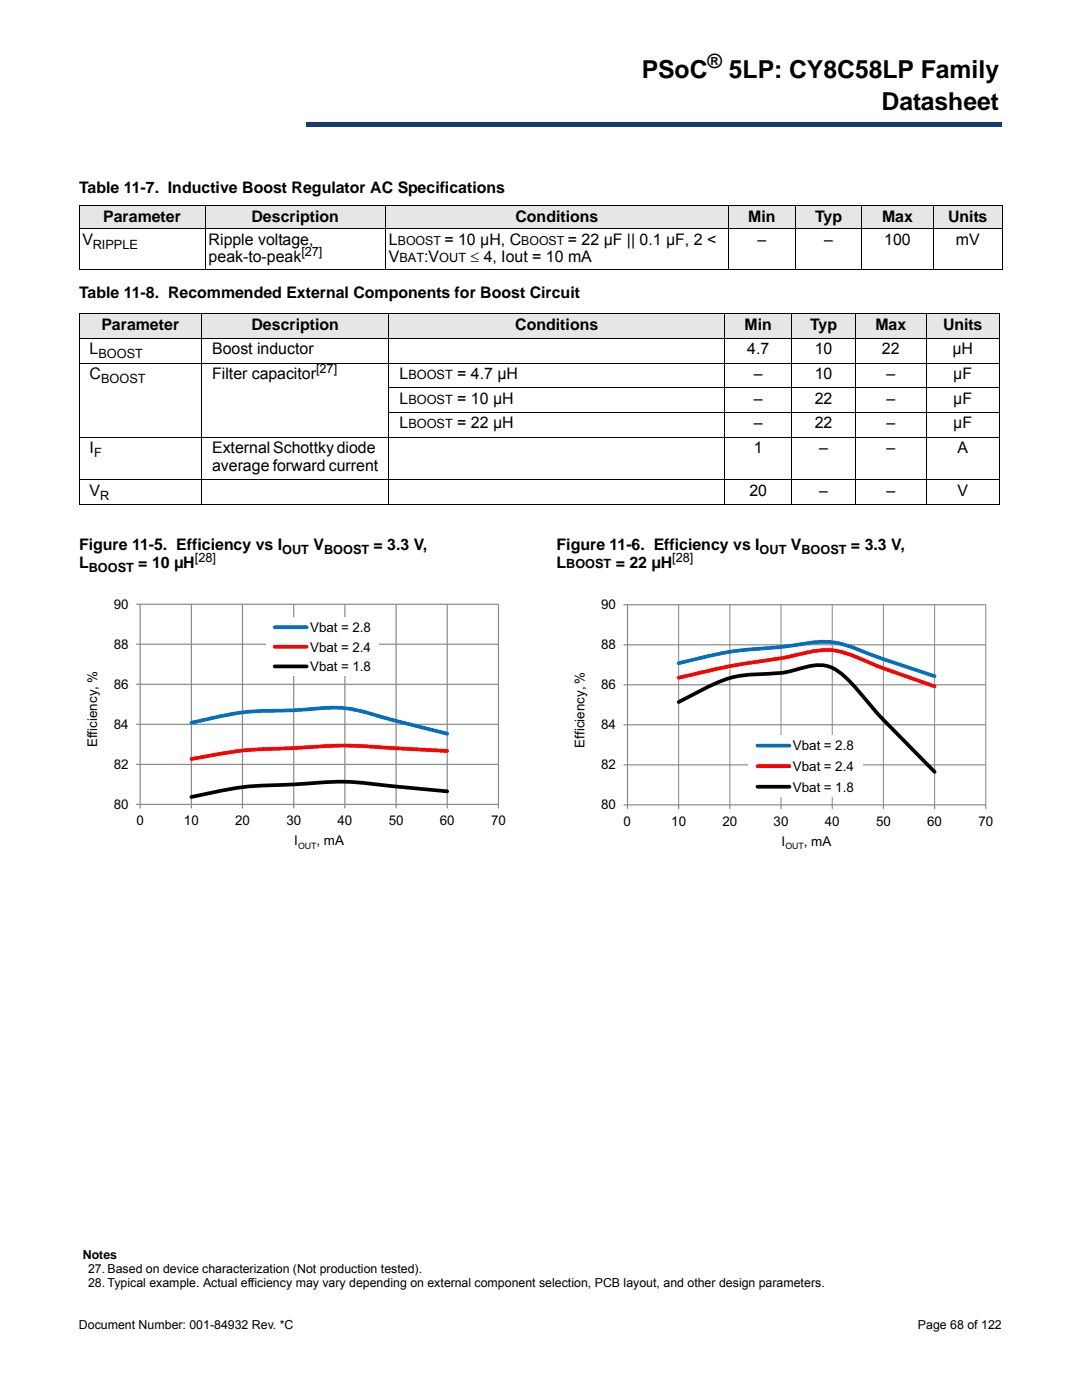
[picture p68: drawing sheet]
<svg xmlns="http://www.w3.org/2000/svg" width="216mm" height="279mm" viewBox="0 0 216 279" stroke-linecap="round" stroke-linejoin="round" font-family="sans-serif">
<defs><g id="words">
<g font-size="4.9">
<text x="128" y="15.5">PSoC</text>
<text x="145.4" y="15.5">5LP: CY8C58LP Family</text>
<text x="175.9" y="21.9">Datasheet</text>
</g>
<text font-size="3.9" x="141.2" y="13.5">®</text>
<g font-size="3.2">
<text x="15.8" y="38.6">Table 11-7. Inductive Boost Regulator AC Specifications</text>
<text x="20.6" y="44.2">Parameter</text>
<text x="50.2" y="44.2">Description</text>
<text x="102.8" y="44.2">Conditions</text>
<text x="149.3" y="44.2">Min</text>
<text x="162.6" y="44.2">Typ</text>
<text x="176" y="44.2">Max</text>
<text x="189.2" y="44.2">Units</text>
<text x="16.5" y="48.8">V</text>
<text x="41.6" y="48.8">Ripple voltage,</text>
<text x="41.6" y="52.3">peak-to-peak</text>
<text x="77.6" y="52.3">V</text>
<text x="77.6" y="48.8">L</text>
<text x="84.7" y="52.3">:V</text>
<text x="88.7" y="48.8">= 10 μH, C</text>
<text x="93.9" y="52.3">≤ 4, Iout = 10 mA</text>
<text x="113.3" y="48.8">= 22 μF || 0.1 μF, 2 &lt;</text>
<text x="151.2" y="48.8">–</text>
<text x="164.4" y="48.8">–</text>
<text x="176.4" y="48.8">100</text>
<text x="190.7" y="48.8">mV</text>
<text x="15.8" y="59.4">Table 11-8. Recommended External Components for Boost Circuit</text>
<text x="20.2" y="65.8">Parameter</text>
<text x="50.2" y="65.8">Description</text>
<text x="102.8" y="65.8">Conditions</text>
<text x="148.6" y="65.8">Min</text>
<text x="161.6" y="65.8">Typ</text>
<text x="174.7" y="65.8">Max</text>
<text x="188.2" y="65.8">Units</text>
<text x="17.9" y="70.7">L</text>
<text x="42.3" y="70.7">Boost inductor</text>
<text x="149.1" y="70.7">4.7</text>
<text x="162.6" y="70.7">10</text>
<text x="176" y="70.7">22</text>
<text x="190" y="70.7">µH</text>
<text x="17.9" y="75.6">C</text>
<text x="42.3" y="75.6">Filter capacitor</text>
<text x="79.7" y="75.6">L</text>
<text x="91.3" y="75.6">= 4.7 µH</text>
<text x="150.4" y="75.6">–</text>
<text x="162.6" y="75.6">10</text>
<text x="176.9" y="75.6">–</text>
<text x="190.2" y="75.6">µF</text>
<text x="79.7" y="80.6">L</text>
<text x="91.3" y="80.6">= 10 µH</text>
<text x="150.4" y="80.6">–</text>
<text x="162.6" y="80.6">22</text>
<text x="176.9" y="80.6">–</text>
<text x="190.2" y="80.6">µF</text>
<text x="79.7" y="85.5">L</text>
<text x="91.3" y="85.5">= 22 µH</text>
<text x="150.4" y="85.5">–</text>
<text x="162.6" y="85.5">22</text>
<text x="176.9" y="85.5">–</text>
<text x="190.2" y="85.5">µF</text>
<text x="17.9" y="90.4">I</text>
<text x="42.3" y="90.4">External Schottky diode</text>
<text x="42.3" y="94">average forward current</text>
<text x="150.4" y="90.4">1</text>
<text x="163.5" y="90.4">–</text>
<text x="176.9" y="90.4">–</text>
<text x="191" y="90.4">A</text>
<text x="17.9" y="98.9">V</text>
<text x="149.5" y="98.9">20</text>
<text x="163.5" y="98.9">–</text>
<text x="176.9" y="98.9">–</text>
<text x="191" y="98.9">V</text>
<text x="15.8" y="113.4">L</text>
<text x="15.8" y="109.9">Figure 11-5. Efficiency vs I</text>
<text x="27.6" y="113.4">= 10 µH</text>
<text x="62.5" y="109.9">V</text>
<text x="74.5" y="109.9">= 3.3 V,</text>
<text x="111" y="109.9">Figure 11-6. Efficiency vs I</text>
<text x="111" y="113.4">L</text>
<text x="122.9" y="113.4">= 22 µH</text>
<text x="157.8" y="109.9">V</text>
<text x="169.8" y="109.9">= 3.3 V,</text>
</g>
<g font-size="2.7">
<text x="22.7" y="121.5">90</text>
<text x="119.9" y="121.6">90</text>
<text x="22.7" y="129.5">88</text>
<text x="61.9" y="126.1">Vbat = 2.8</text>
<text x="61.9" y="130">Vbat = 2.4</text>
<text x="119.9" y="129.6">88</text>
<text x="22.7" y="137.5">86</text>
<text x="61.9" y="133.9">Vbat = 1.8</text>
<text x="119.9" y="137.6">86</text>
<text x="19.4" y="149.2" transform="rotate(-90 19.4 149.2)">Efficiency, %</text>
<text x="22.7" y="145.5">84</text>
<text x="116.6" y="149.3" transform="rotate(-90 116.6 149.3)">Efficiency, %</text>
<text x="119.9" y="145.6">84</text>
<text x="158.2" y="149.8">Vbat = 2.8</text>
<text x="22.7" y="153.5">82</text>
<text x="119.9" y="153.6">82</text>
<text x="158.2" y="153.9">Vbat = 2.4</text>
<text x="22.7" y="161.5">80</text>
<text x="119.9" y="161.6">80</text>
<text x="158.2" y="158">Vbat = 1.8</text>
<text x="27.2" y="164.7">0</text>
<text x="36.7" y="164.7">10</text>
<text x="46.9" y="164.7">20</text>
<text x="57.1" y="164.7">30</text>
<text x="67.4" y="164.7">40</text>
<text x="77.6" y="164.7">50</text>
<text x="87.8" y="164.7">60</text>
<text x="98" y="164.7">70</text>
<text x="124.4" y="164.8">0</text>
<text x="133.9" y="164.8">10</text>
<text x="144.2" y="164.8">20</text>
<text x="154.4" y="164.8">30</text>
<text x="164.6" y="164.8">40</text>
<text x="174.8" y="164.8">50</text>
<text x="185" y="164.8">60</text>
<text x="195.2" y="164.8">70</text>
<text x="58.7" y="168.7">I</text>
<text x="63.1" y="168.7">, mA</text>
<text x="155.9" y="168.8">I</text>
<text x="160.4" y="168.8">, mA</text>
</g>
<g font-size="2.5">
<text x="18.5" y="49.6">RIPPLE</text>
<text x="60.1" y="51.1">[27]</text>
<text x="79.4" y="48.8">BOOST</text>
<text x="79.7" y="52.3">BAT</text>
<text x="87.7" y="52.3">OUT</text>
<text x="104" y="48.8">BOOST</text>
<text x="19.7" y="71.5">BOOST</text>
<text x="20.2" y="76.4">BOOST</text>
<text x="63.1" y="74.4">[27]</text>
<text x="81.5" y="75.6">BOOST</text>
<text x="81.5" y="80.6">BOOST</text>
<text x="81.5" y="85.5">BOOST</text>
<text x="18.8" y="91.2">F</text>
<text x="20" y="99.7">R</text>
<text x="38.9" y="112.1">[28]</text>
<text x="56.3" y="110.6">OUT</text>
<text x="64.7" y="110.6">BOOST</text>
<text x="113" y="113.4">BOOST</text>
<text x="134.1" y="112.1">[28]</text>
<text x="151.6" y="110.6">OUT</text>
<text x="159.9" y="110.6">BOOST</text>
<text x="17.7" y="114.2">BOOST</text>
<text x="16.5" y="251.2">Notes</text>
<text x="17.6" y="254">27. Based on device characterization (Not production tested).</text>
<text x="17.6" y="256.8">28. Typical example. Actual efficiency may vary depending on external component selection, PCB layout, and other design parameters.</text>
<text x="15.7" y="265.2">Document Number: 001-84932 Rev. *C</text>
<text x="183.2" y="265.2">Page 68 of 122</text>
</g>
<g font-size="1.8">
<text x="59.5" y="169.4">OUT</text>
<text x="156.7" y="169.5">OUT</text>
</g>
</g></defs>
<path d="M61 24.4h138.8v.9h-138.8z" fill="#163b71"/>
<path d="M61 24.4h138.9" fill="none" stroke="#163b71" stroke-width=".2"/>
<path d="M199.7 24.4h.2v1h-.2z" fill="#163b71"/>
<path d="M61 25.3h138.8" fill="none" stroke="#163b71" stroke-width=".2"/>
<path d="M61 24.3h.1v1h-.1z" fill="#163b71"/>
<path d="M15.8 8.6h45.2v18h-45.2z" fill="#fff"/>
<g fill="#e6e6e6">
<path d="M15.8 41.1h25.1v4.5h-25.1z"/>
<path d="M40.9 41.1h36v4.5h-36z"/>
<path d="M76.9 41.1h68.5v4.5h-68.5z"/>
<path d="M145.4 41.1h13.3v4.5h-13.3z"/>
<path d="M158.7 41.1h13.2v4.5h-13.2z"/>
<path d="M171.9 41.1h14.4v4.5h-14.4z"/>
<path d="M186.3 41.1h13.6v4.5h-13.6z"/>
</g>
<path d="M15.7 41.1h184.3M15.7 45.6h184.3M15.7 53.8h184.3M15.8 41.1v12.6M40.9 41v12.8M76.9 41v12.8M145.4 41v12.8M158.8 41v12.8M171.9 41v12.8M186.3 41v12.8M199.9 41.1v12.6" fill="none" stroke="#000" stroke-width=".2"/>
<g fill="#e6e6e6">
<path d="M15.8 62.6h24.4v4.9h-24.4z"/>
<path d="M40.2 62.6h37.4v4.9h-37.4z"/>
<path d="M77.6 62.6h67v4.9h-67z"/>
<path d="M144.6 62.6h13.4v4.9h-13.4z"/>
<path d="M158 62.6h12.7v4.9h-12.7z"/>
<path d="M170.7 62.6h14.1v4.9h-14.1z"/>
<path d="M184.8 62.6h14.6v4.9h-14.6z"/>
</g>
<g fill="none" stroke="#000" stroke-width=".2">
<path d="M15.7 62.6h183.8M15.7 67.5h183.8M15.7 72.5h183.8M15.8 62.7v37.9M40.2 62.5v38.3M77.5 77.4h122M77.6 62.5v38.3M144.6 62.5v38.3M158 62.5v38.3M170.7 62.5v38.3M184.8 62.5v38.3M199.4 62.7v37.9"/>
<path d="M15.7 87.3h183.8M15.7 95.7h183.8M77.5 82.3h122M15.7 100.7h183.8"/>
</g>
<g fill="#fff">
<path d="M16.8 117.9h84.6v53h-84.6z"/>
<path d="M28 120.6h71.5v40h-71.5z"/>
</g>
<g fill="none" stroke="#868686" stroke-width=".23">
<path d="M27.2 136.6h72.3M27.2 128.6h72.3M27.2 120.6h72.3v40.7M28 120.6v40.7M38.2 120.6v40.7M48.4 120.6v40.7M58.6 120.6v40.7M68.8 120.6v40.7M79 120.6v40.7M89.2 120.6v40.7M27.2 152.6h72.3M27.2 144.6h72.3"/>
<path d="M27.2 160.5h72.3"/>
</g>
<path d="M38.2 144.2a62.9 62.9 0 0 1 17.3-2.4l5.1-.2a29.2 29.2 0 0 1 13.3 .8l5.1 1.5 10.2 2.5" fill="none" stroke="#0070c0" stroke-width=".74"/>
<path d="M89.2 149.9l-6.8-.4a171.2 171.2 0 0 0-17.7-.6l-5.1 .3a98.7 98.7 0 0 0-18.1 1.7l-3.3 .6" fill="none" stroke="#f00" stroke-width=".74"/>
<path d="M89.2 157.9l-11.2-1a63.6 63.6 0 0 0-18.4-.4l-1 .1a73.1 73.1 0 0 0-18.1 2l-2.3 .5" fill="none" stroke="#000" stroke-width=".74"/>
<path d="M53.1 123.2h22.5v11.8h-22.5z" fill="#fff"/>
<path d="M54.8 125.2h6.4" fill="none" stroke="#0070c0" stroke-width=".74"/>
<path d="M54.8 129.1h6.4" fill="none" stroke="#f00" stroke-width=".74"/>
<path d="M54.8 133h6.4" fill="none" stroke="#000" stroke-width=".74"/>
<g fill="#fff">
<path d="M113.4 118.7h84.7v51.6h-84.7z"/>
<path d="M125.2 120.7h71.5v40h-71.5z"/>
</g>
<g fill="none" stroke="#868686" stroke-width=".23">
<path d="M124.4 136.7h72.3M124.4 128.7h72.3M124.4 120.7h72.3M125.2 120.7v40.7M124.4 152.6h72.3M124.4 144.6h72.3M124.4 160.6h72.3v.8M135.4 160.6v.8M145.6 160.6v.8M155.8 160.6v.8M166.1 160.6v.8M176.3 160.6v.8"/>
<path d="M186.5 160.6v.8"/>
</g>
<path d="M135.4 120.7v39.9M145.6 120.7v39.9M155.8 120.7v39.9M166.1 120.7v39.9M176.3 120.7v39.9M186.5 120.7v39.9M196.7 120.7v39.9" fill="none" stroke="#868686" stroke-width=".2"/>
<path d="M135.4 132.4a82.4 82.4 0 0 1 20.4-3.3l1.1-.1a40.7 40.7 0 0 1 9.2-.8 39.9 39.9 0 0 1 9.2 3l11.2 3.8" fill="none" stroke="#0070c0" stroke-width=".74"/>
<path d="M135.4 135.3a166.7 166.7 0 0 1 21.5-4.1 42.1 42.1 0 0 1 8.1-1.5 21 21 0 0 1 8.2 2.4l3.1 1.3 10.2 3.6" fill="none" stroke="#f00" stroke-width=".74"/>
<path d="M135.4 140.1l2.1-1.1a34.6 34.6 0 0 1 10.2-4.1l2-.3a53.4 53.4 0 0 0 8-.6l2.8-.8a7.4 7.4 0 0 1 8.1 1.9l1.7 1.7a243.6 243.6 0 0 0 16.2 17.2" fill="none" stroke="#000" stroke-width=".74"/>
<path d="M149.3 146.8h22.8v12.3h-22.8z" fill="#fff"/>
<path d="M151.1 148.8h6.4" fill="none" stroke="#0070c0" stroke-width=".74"/>
<path d="M151.1 152.9h6.4" fill="none" stroke="#f00" stroke-width=".74"/>
<path d="M151.1 157h6.4" fill="none" stroke="#000" stroke-width=".74"/>
<use href="#words"/>
</svg>
